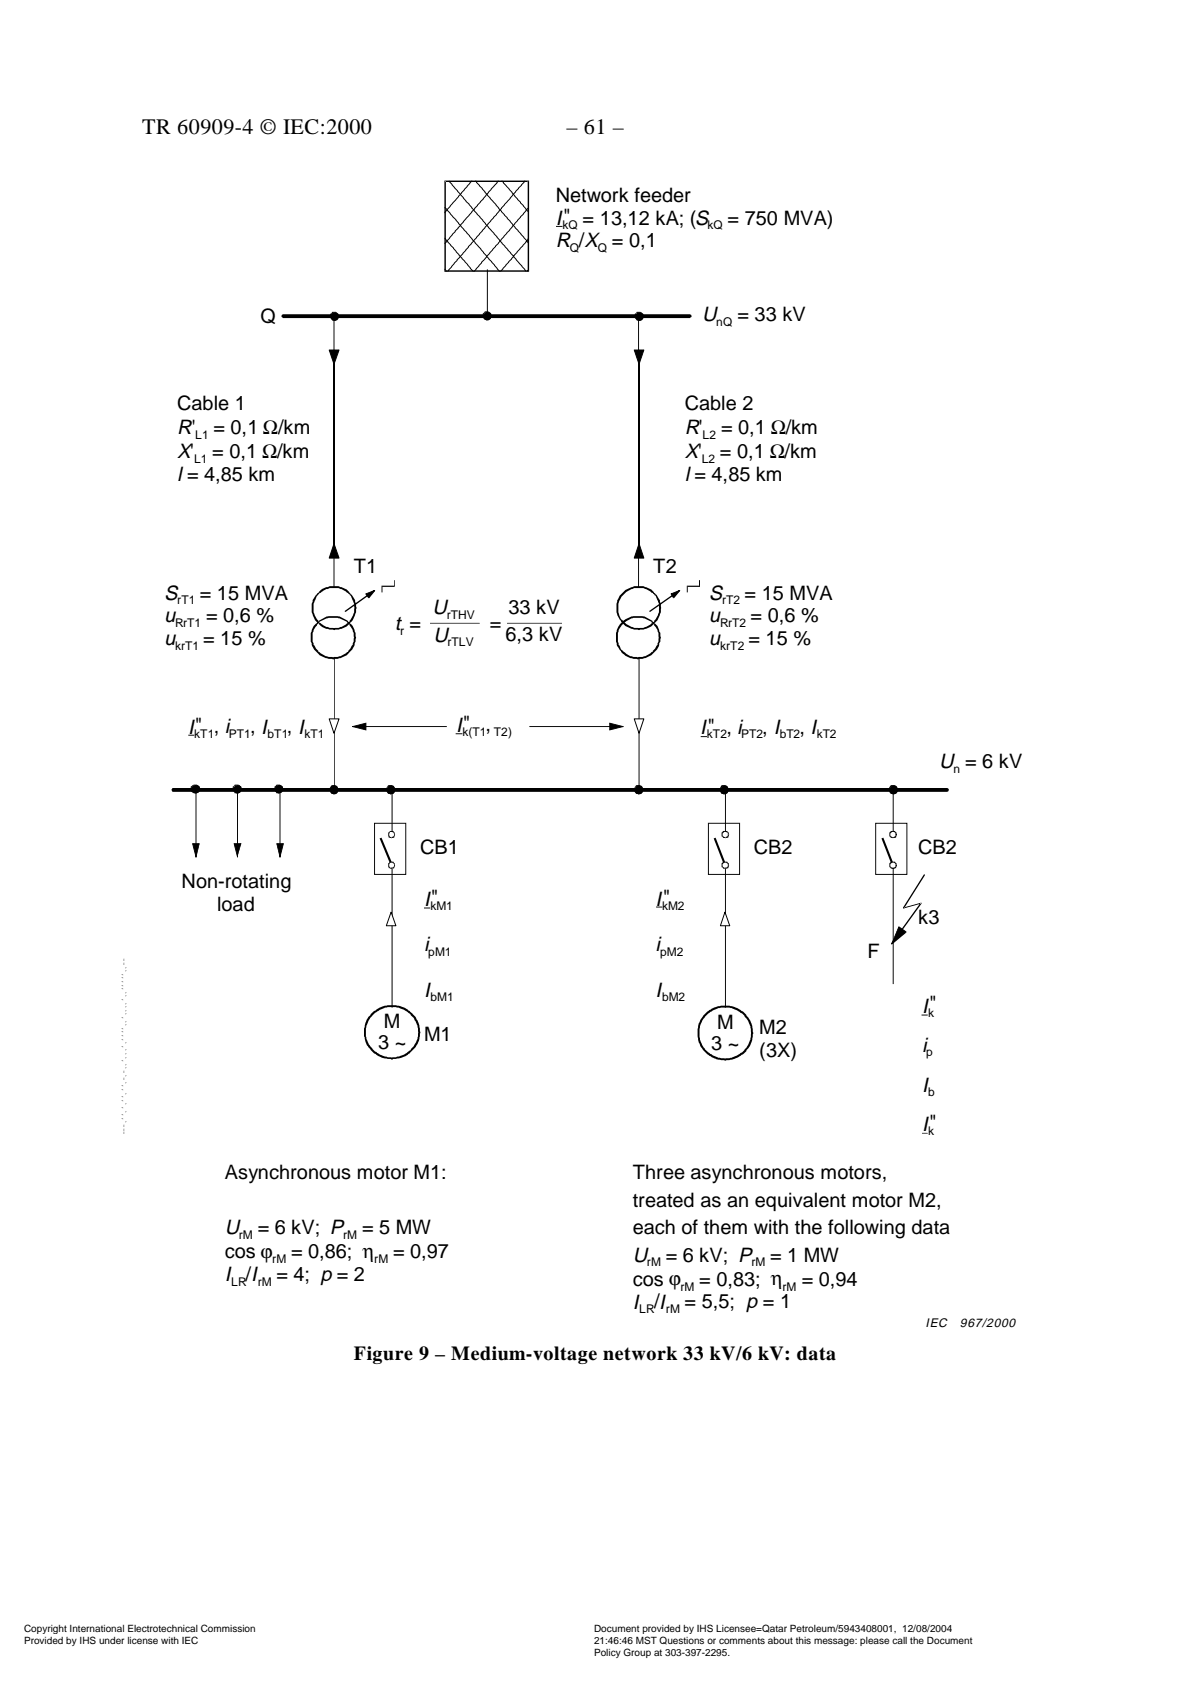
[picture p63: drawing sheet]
<svg xmlns="http://www.w3.org/2000/svg" width="210mm" height="297mm" viewBox="0 0 210 297" stroke-linecap="round" stroke-linejoin="round" font-family="sans-serif">
<defs><g id="words">
<g font-size="3.9">
<text x="25" y="23.7">TR 60909-4 © IEC:2000</text>
<text x="99.9" y="23.7">– 61 –</text>
</g>
<g font-size="3.6">
<text x="98" y="39.6">I&quot; = 13,12 kA; (S</text>
<text x="98" y="43.6">R /X</text>
<text x="123.9" y="56.6">U</text>
<text x="31.3" y="76.6">R'</text>
<text x="120.8" y="76.6">R'</text>
<text x="31.3" y="80.9">X'</text>
<text x="120.8" y="80.9">X'</text>
<text x="31.3" y="84.9">l = 4,85 km</text>
<text x="120.8" y="84.9">l = 4,85 km</text>
<text x="28.9" y="105.8">S</text>
<text x="125" y="105.8">S</text>
<text x="28.9" y="109.8">u</text>
<text x="28.9" y="113.7">u</text>
<text x="69.6" y="111.1">t =</text>
<text x="76.3" y="108.4">U</text>
<text x="76.5" y="113.2">U</text>
<text x="125" y="109.8">u</text>
<text x="125" y="113.7">u</text>
<text x="33.2" y="129.4">I&quot; , i</text>
<text x="80.5" y="129">I&quot;</text>
<text x="123.5" y="129.6">I&quot; , i</text>
<text x="165.7" y="135.5">U = 6 kV</text>
<text x="74.8" y="159.8">I&quot;</text>
<text x="115.6" y="159.8">I&quot;</text>
<text x="74.8" y="167.7">i</text>
<text x="115.6" y="167.7">i</text>
<text x="74.8" y="175.8">I</text>
<text x="115.6" y="175.8">I</text>
<text x="162.6" y="178.6">I&quot;</text>
<text x="162.6" y="185.5">i</text>
<text x="162.6" y="192.5">I</text>
<text x="162.6" y="199.4">I&quot;</text>
<text x="39.7" y="217.7">U</text>
<text x="39.7" y="226">I</text>
<text x="111.6" y="222.5">U</text>
<text x="111.6" y="230.9">I</text>
</g>
<g font-size="3.5">
<text x="98" y="35.7">Network feeder</text>
<text x="128.3" y="39.6">= 750 MVA)</text>
<text x="107.9" y="43.6">= 0,1</text>
<text x="46" y="57">Q</text>
<text x="130.1" y="56.6">= 33 kV</text>
<text x="31.3" y="72.4">Cable 1</text>
<text x="37.7" y="76.6">= 0,1 Ω/km</text>
<text x="120.8" y="72.4">Cable 2</text>
<text x="127.2" y="76.6">= 0,1 Ω/km</text>
<text x="37.5" y="80.9">= 0,1 Ω/km</text>
<text x="127" y="80.9">= 0,1 Ω/km</text>
<text x="62.4" y="101.1">T1</text>
<text x="115.2" y="101.1">T2</text>
<text x="35.2" y="105.8">= 15 MVA</text>
<text x="131.3" y="105.8">= 15 MVA</text>
<text x="35.8" y="113.7">= 15 %</text>
<text x="36.3" y="109.8">= 0,6 %</text>
<text x="86.4" y="111.1">=</text>
<text x="89.2" y="113.1">6,3 kV</text>
<text x="89.7" y="108.3">33 kV</text>
<text x="132" y="113.7">= 15 %</text>
<text x="132.4" y="109.8">= 0,6 %</text>
<text x="44.1" y="129.3">, I</text>
<text x="50.6" y="129.3">, I</text>
<text x="85.6" y="129">,</text>
<text x="134.4" y="129.5">, I</text>
<text x="141" y="129.5">, I</text>
<text x="74.1" y="150.6">CB1</text>
<text x="133" y="150.6">CB2</text>
<text x="162" y="150.6">CB2</text>
<text x="32" y="156.6">Non-rotating</text>
<text x="38.3" y="160.6">load</text>
<text x="162" y="163">k3</text>
<text x="153" y="169.1">F</text>
<text x="66.7" y="185">3 ~</text>
<text x="67.7" y="181.4">M</text>
<text x="74.8" y="183.7">M1</text>
<text x="125.5" y="185.1">3 ~</text>
<text x="126.5" y="181.5">M</text>
<text x="133.9" y="182.3">M2</text>
<text x="133.9" y="186.4">(3X)</text>
<text x="39.7" y="208">Asynchronous motor M1:</text>
<text x="111.6" y="208">Three asynchronous motors,</text>
<text x="111.6" y="212.9">treated as an equivalent motor M2,</text>
<text x="39.7" y="221.9">cos ϕ</text>
<text x="45.5" y="217.7">= 6 kV; P</text>
<text x="51.3" y="221.9">= 0,86; η</text>
<text x="63.9" y="217.7">= 5 MW</text>
<text x="69.3" y="221.9">= 0,97</text>
<text x="111.6" y="217.7">each of them with the following data</text>
<text x="43.3" y="225.9">/I</text>
<text x="48.8" y="225.9">= 4; p = 2</text>
<text x="111.6" y="226.8">cos ϕ</text>
<text x="117.4" y="222.5">= 6 kV; P</text>
<text x="123.3" y="226.8">= 0,83; η</text>
<text x="135.8" y="222.5">= 1 MW</text>
<text x="141.4" y="226.8">= 0,94</text>
<text x="115.4" y="230.8">/I</text>
<text x="120.8" y="230.8">= 5,5; p = 1</text>
<text x="62.4" y="239.8">Figure 9 – Medium-voltage network 33 kV/6 kV: data</text>
</g>
<g font-size="2.2">
<text x="163.3" y="234">IEC</text>
<text x="169.3" y="234">967/2000</text>
</g>
<g font-size="2.1">
<text x="99.2" y="40.5">kQ</text>
<text x="124.8" y="40.5">kQ</text>
<text x="100.5" y="44.4">Q</text>
<text x="105.4" y="44.4">Q</text>
<text x="126.4" y="57.4">nQ</text>
<text x="34.4" y="77.5">L1</text>
<text x="123.9" y="77.5">L2</text>
<text x="34.2" y="81.7">L1</text>
<text x="123.8" y="81.7">L2</text>
<text x="31.3" y="106.6">rT1</text>
<text x="127.4" y="106.6">rT2</text>
<text x="30.9" y="110.6">RrT1</text>
<text x="70.6" y="111.9">r</text>
<text x="78.8" y="109.2">rTHV</text>
<text x="127" y="110.6">RrT2</text>
<text x="30.9" y="114.6">krT1</text>
<text x="78.9" y="114">rTLV</text>
<text x="127" y="114.6">krT2</text>
<text x="34.3" y="130.2">kT1</text>
<text x="40.4" y="130.2">PT1</text>
<text x="47.2" y="130.2">bT1</text>
<text x="53.7" y="130.2">kT1</text>
<text x="81.6" y="129.8">k(T1 T2)</text>
<text x="124.7" y="130.3">kT2</text>
<text x="130.8" y="130.3">PT2</text>
<text x="137.5" y="130.3">bT2</text>
<text x="144.1" y="130.3">kT2</text>
<text x="168.2" y="136.3">n</text>
<text x="75.9" y="160.6">kM1</text>
<text x="116.8" y="160.6">kM2</text>
<text x="75.6" y="168.6">pM1</text>
<text x="116.4" y="168.6">pM2</text>
<text x="75.9" y="176.6">bM1</text>
<text x="116.8" y="176.6">bM2</text>
<text x="163.7" y="179.4">k</text>
<text x="163.4" y="186.3">p</text>
<text x="163.7" y="193.3">b</text>
<text x="163.7" y="200.2">k</text>
<text x="42.1" y="218.6">rM</text>
<text x="60.5" y="218.6">rM</text>
<text x="40.8" y="226.8">LR</text>
<text x="45.5" y="226.8">rM</text>
<text x="48" y="222.8">rM</text>
<text x="66" y="222.8">rM</text>
<text x="114.1" y="223.4">rM</text>
<text x="120" y="227.7">rM</text>
<text x="132.5" y="223.4">rM</text>
<text x="138" y="227.7">rM</text>
<text x="112.8" y="231.6">LR</text>
<text x="117.5" y="231.6">rM</text>
</g>
<g font-size="1.8">
<text x="4.2" y="287.9">Copyright International Electrotechnical Commission</text>
<text x="104.8" y="287.9">Document provided by IHS Licensee=Qatar Petroleum/5943408001, 12/08/2004</text>
<text x="4.2" y="290">Provided by IHS under license with IEC</text>
<text x="104.8" y="290">21:46:46 MST Questions or comments about this message: please call the Document</text>
<text x="104.8" y="292.1">Policy Group at 303-397-2295.</text>
</g>
<text font-size="1.1" x="21.6" y="169" transform="rotate(90 21.6 169)">--``,,,,,``,````,``,,,,`,```,``-`-`,,`,,`,`,,`---</text>
</g></defs>
<g fill="#000">
<path d="M66 145.1l.1 .2 .1-.1v9l-.1-.1h5.5l-.1 .1v-9l.1 .1h-5.5v-.2h5.6v9.2h-5.7z" fill-rule="evenodd"/>
<path d="M67 147.9l.3-.1 1.9 4.6-.3 .2z" fill-rule="evenodd"/>
</g>
<path d="M78.5 31.9h14.8v16h-14.8z" fill-rule="evenodd" fill="#fff"/>
<path d="M78.5 36.6l9.6 11.3M79.2 31.9l13.6 16M83.2 31.9l-4.7 5.6M83.9 31.9l9.3 11M87.9 31.9l-9.4 11M88.5 31.9l4.7 5.5M92.6 31.9l-13.6 16M93.2 36.7l-9.6 11.2M78.5 42l5 5.9M78.5 47.5l.2 .4M93.2 42.1l-4.9 5.8M93.2 47.6l-.1 .3" fill="none" stroke="#000" stroke-width=".18"/>
<g fill="#000">
<path d="M64.5 104.7l1.6-.5-1 1.2zM158.5 163.5l1.3 .9-2.5 2.1z"/>
<path d="M78.4 31.8h14.9v16.1h-14.9v-16.1l.1 .3 .1-.2v16l-.1-.2h14.7l-.1 .2v-16l.1 .2h-14.7z" fill-rule="evenodd"/>
<path d="M58.6 55h.7l.4 .3 .1 .4-.2 .6-.3 .2h-.7l-.3-.3-.1-.4h.2l.1 .4 .5 .2-.1 .1v-.2h.4l.2-.3v-.3h.2l-.1 .2-.1-.4-.2-.3h-.6l-.3 .3v.3h-.2v-.5z" fill-rule="evenodd"/>
<path d="M58.8 55.5h.2v48.1h-.2z" fill-rule="evenodd"/>
<path d="M85.5 54.9h.6l.5 .3 .1 .4-.1 .3a.54 .54 0 0 1-.6 .5l-.2 .1v-.1a.6 .6 0 0 1-.6-.7h.1l.1 .4 .6 .2-.2 .1v-.1a.6 .6 0 0 0 .7-.7h.1v.2l-.3-.6-.7-.1-.2 .2-.1 .4h-.1v-.4z" fill-rule="evenodd"/>
<path d="M85.9 47.5h.1v8.4h-.1z" fill-rule="evenodd"/>
<path d="M49.7 55.5l72-.1a.28 .28 0 0 1 .3 .3 .28 .28 0 0 1-.2 .3l-.1 .1h-71.8l-.3-.2z" fill-rule="evenodd"/>
<path d="M56 109.7l.2-.2a3.4 3.4 0 0 1 2.6-.8v.3a4.2 4.2 0 0 0-2.4 .7l-.7 .9a4.1 4.1 0 0 0-.6 2.6l.2 .6 .2 .1a3.4 3.4 0 0 0 3.1 2l.3 .1h-.2l.3-.1a3.3 3.3 0 0 0 2.2-.9h.2v-.2l.8-1 .3-1.4v.2a4.4 4.4 0 0 0-1.3-2.9 4.2 4.2 0 0 0-2.4-.7v-.3a3.4 3.4 0 0 1 2.5 .8l.3 .2a3.7 3.7 0 0 1 1.2 2.9l-.1 .1a3.3 3.3 0 0 1-1.3 2.6 3.4 3.4 0 0 1-2.4 .9l-.3 .1a4.1 4.1 0 0 1-3.6-2.3l-.3-.8v-1.6l.2-.2a1.75 1.75 0 0 1 .9-1.5z" fill-rule="evenodd"/>
<path d="M56 104.7l.8-.8 .8-.3 .6-.2h.8v.3h-.8l-.6 .2-1 .7h-.2l-.5 .5-.6 1.4a3.6 3.6 0 0 0 .9 3l.2 .4h.2l1 .7 1.4 .2h-.1a3.2 3.2 0 0 0 2.6-1.1h.2l.6-1.2 .3-1.3v.1l-.1-.8-.6-1.4-.9-.8a3.9 3.9 0 0 0-2-.6v-.3h.7l.4 .2a2.36 2.36 0 0 1 1.7 1.1l.1 .1a2.93 2.93 0 0 1 .9 1.7l.1 .8-.3 1a2.17 2.17 0 0 1-.8 1.5 2.79 2.79 0 0 1-2.7 1.3h-.2a3.5 3.5 0 0 1-2.7-1v-.2a2.22 2.22 0 0 1-1.1-1.4l-.1-.5v-1.5l.1-.4a1.73 1.73 0 0 1 .8-1.3z" fill-rule="evenodd"/>
<path d="M58.9 115.9h.1v24h-.1z" fill-rule="evenodd"/>
<path d="M60.8 107.8l5.2-3.7h.2v.1l-5.2 3.7h-.2z" fill-rule="evenodd"/>
<path d="M64.5 104.7l1.7-.6v.1l-1.1 1.3h-.1l-.5-.7 .1-.1 .5 .6h-.1l1-1.2 .1 .1-1.6 .6 .1-.1-.1 .1z" fill-rule="evenodd"/>
<path d="M67.3 103.3h2.2v.1v-1.1h.1v1.2h-2.2l.1-.1v1.1h-.2z" fill-rule="evenodd"/>
<path d="M163 154.2h.1v.2l-3.6 5.8-.1-.1 3.1-.9v.2l-5.1 7.2h-.2v-.2l5.2-7.2 .1 .2-3.2 .8v-.1z" fill-rule="evenodd"/>
<path d="M158.5 163.4l1.4 .9-.2 .2-1.2-1h.1l-1.2 3-.2-.1 2.5-2.1v.2l.2-.2v.2l-2.5 2.1h-.2z" fill-rule="evenodd"/>
<circle cx="59" cy="55.8" r=".75"/>
<circle cx="86" cy="55.8" r=".75"/>
</g>
<g fill="#000" stroke="#000" stroke-width=".18">
<path d="M58.1 61.7h1.7l-.9 2.5z" fill-rule="evenodd"/>
<path d="M58.9 95.9l.9 2.5h-1.7z" fill-rule="evenodd"/>
</g>
<path d="M59 64.3v32.3" fill="none" stroke="#000" stroke-width=".34"/>
<path d="M58.1 126.8h1.7l-.9 2.5z" fill-rule="evenodd" fill="#fff" stroke="#000" stroke-width=".18"/>
<g fill="#000">
<path d="M118.4 104.7l1.5-.5-1.1 1.2zM62.2 128.2l2.3-.6v1.1zM107.6 127.6l2.3 .6-2.3 .5zM34 148.8h1.2l-.6 2.3zM41.3 148.8h1.2l-.6 2.3zM48.8 148.8h1.2l-.6 2.3z"/>
<path d="M112.3 55h.7l.5 .3 .1 .4-.2 .6-.8 .3-.3-.1-.3-.3v-.4h.1l.1 .4 .6 .2-.2 .1v-.2h.5l.2-.3v-.3h.2l-.1 .2-.3-.6-.6-.1-.3 .1-.1 .5h-.1v-.5z" fill-rule="evenodd"/>
<path d="M112.6 55.5h.1v48.1h-.1z" fill-rule="evenodd"/>
<path d="M110.1 109.4l.2-.2a3.4 3.4 0 0 1 2.3-.5v.3a2.94 2.94 0 0 0-2.2 .7l-.9 .9a3.8 3.8 0 0 0-.5 2.6l.2 .6a3.6 3.6 0 0 0 2 2l1.4 .2h-.1l.2-.1a3.2 3.2 0 0 0 2.3-.9h.1v-.2l.9-1 .2-1.4v.2a4.2 4.2 0 0 0-1.3-2.9 4 4 0 0 0-2.3-.7v-.3a3.3 3.3 0 0 1 2.4 .8l.3 .2a3.9 3.9 0 0 1 1.3 2.9l-.3 1.2a3.7 3.7 0 0 1-3.6 2.4l-.2 .1a3.9 3.9 0 0 1-3-1.3v-.2l-.1-.1a2.65 2.65 0 0 1-.7-1.5 5.1 5.1 0 0 1 .4-2.8z" fill-rule="evenodd"/>
<path d="M109.3 105.1a4 4 0 0 1 3.4-1.7v.3a3.5 3.5 0 0 0-3.5 4.6 3.5 3.5 0 0 0 3.3 2.5h.3h-.2a3.4 3.4 0 0 0 2.6-1.1 3.4 3.4 0 0 0 1.1-2.5v.1l-.1-.8-.6-1.4-.9-.8a3.6 3.6 0 0 0-2-.6v-.3a4 4 0 0 1 3.6 2.3 3.6 3.6 0 0 1 .1 2.8 3.9 3.9 0 0 1-3.5 2.6h-.4a3.9 3.9 0 0 1-3-1.4v-.2a3.1 3.1 0 0 1-.8-3l.2-.7z" fill-rule="evenodd"/>
<path d="M112.6 115.9h.2v24h-.2z" fill-rule="evenodd"/>
<path d="M114.5 107.8l5.3-3.7h.2v.1l-5.3 3.7h-.2z" fill-rule="evenodd"/>
<path d="M118.3 104.7l1.7-.6v.1l-1.1 1.3h-.2l-.4-.7 .2-.1 .4 .6h-.2l1.1-1.2 .1 .1-1.5 .6 .1-.1-.2 .1z" fill-rule="evenodd"/>
<path d="M121.1 103.3h2.3l-.1 .1v-1.1h.2v1.2h-2.3l.1-.1v1.1h-.2z" fill-rule="evenodd"/>
<path d="M33.6 138.7l.5-.3h.6l.5 .3v.4h.1l-.1 .1a.59 .59 0 0 1-.6 .7h-.5v-.1a.54 .54 0 0 1-.5-.6h.2a.52 .52 0 0 0 .6 .5v.2v-.2h.3l.3-.2 .1-.4h.1v.1l-.3-.5-.8-.1-.3 .3v.3h-.2z" fill-rule="evenodd"/>
<path d="M34.5 139.2h.2v12h-.2z" fill-rule="evenodd"/>
<path d="M41 138.7l.4-.3 .8 .1 .4 .2 .1 .4-.2 .6-.4 .2h-.7l-.3-.3-.1-.4h.2l.1 .4 .6 .2-.2 .1v-.2h.4l.3-.3v-.3h.2l-.1 .1-.1-.3-.3-.3h-.5l-.3 .1-.1 .5h-.2z" fill-rule="evenodd"/>
<path d="M41.8 139.2h.2v12h-.2z" fill-rule="evenodd"/>
<path d="M48.4 138.7a1.05 1.05 0 0 1 1-.3l.5 .3 .1 .4a.83 .83 0 0 1-.4 .8 .83 .83 0 0 1-.9-.1l-.2-.2-.1-.4h.1l.2 .4 .5 .2-.1 .1v-.2h.4l.2-.3v-.3h.2l-.1 .1-.2-.5-.7-.1-.2 .1v.2h-.2v.3h-.1z" fill-rule="evenodd"/>
<path d="M49.3 139.2h.2v12h-.2z" fill-rule="evenodd"/>
<path d="M58.4 138.6l.7-.1a.84 .84 0 0 1 .3 1.4l-.6 .2a.64 .64 0 0 1-.6-.8h.1v.3l.4 .2v.1l.3 .1-.2 .1v-.2a.65 .65 0 0 0 .7-.7h.1l-.3-.5h-.6l-.1 .1h-.2l-.1 .5h-.1v-.3z" fill-rule="evenodd"/>
<path d="M62.1 128.1l2.5-.6v1.2h-.1v-1.1l-2.3 .6v-.1l2.3 .6 .1 .1-2.5-.6z" fill-rule="evenodd"/>
<path d="M68.4 138.6l.8-.1a.51 .51 0 0 1 .4 .5v.6a.65 .65 0 0 1-.8 .5 .64 .64 0 0 1-.7-.8h.2v.3l.4 .2v.1l.3 .1-.2 .1v-.2h.4v-.2h.2l.1-.5h.1l-.1 .2v-.4l-.2-.1-.1-.2h-.5l-.1 .1h-.2l-.1 .5h-.2v-.3z" fill-rule="evenodd"/>
<path d="M62.1 128.1h16.7v.1h-16.7z" fill-rule="evenodd"/>
<path d="M93.4 128.1h16.6v.1h-16.6z" fill-rule="evenodd"/>
<path d="M107.5 127.5l2.5 .6v.1l-2.5 .6v-1.2h.1v1.1l2.3-.6v.1l-2.3-.6z" fill-rule="evenodd"/>
<path d="M30.3 139.1l136.8-.1a.34 .34 0 0 1 .3 .4 .34 .34 0 0 1-.4 .3h-136.5l-.2-.3z" fill-rule="evenodd"/>
<path d="M33.9 148.7h1.3v.2h-1.2l.1-.1 .6 2.3h-.2l.6-2.3 .1 .1v-.2l-.5 2.5h-.2z" fill-rule="evenodd"/>
<path d="M41.2 148.7h1.3v.2h-1.2l.1-.1 .6 2.3h-.2l.6-2.3 .1 .1 .1-.2-.8 2.5z" fill-rule="evenodd"/>
<path d="M48.8 148.7h1.2v.2h-1.2l.1-.1 .6 2.3h-.2l.6-2.3 .1 .1 .1-.2-.6 2.5h-.2z" fill-rule="evenodd"/>
<circle cx="112.8" cy="55.8" r=".75"/>
<circle cx="34.6" cy="139.2" r=".78"/>
<circle cx="41.9" cy="139.2" r=".74"/>
<circle cx="49.2" cy="139.2" r=".75"/>
<circle cx="58.9" cy="139.3" r=".76"/>
<circle cx="69" cy="139.3" r=".77"/>
</g>
<g fill="#000" stroke="#000" stroke-width=".18">
<path d="M111.9 61.7h1.7l-.9 2.5z" fill-rule="evenodd"/>
<path d="M112.7 95.9l.9 2.5h-1.7z" fill-rule="evenodd"/>
</g>
<path d="M112.7 64.3v32.3" fill="none" stroke="#000" stroke-width=".34"/>
<path d="M111.9 126.8h1.7l-.9 2.5z" fill-rule="evenodd" fill="#fff" stroke="#000" stroke-width=".18"/>
<g fill="#000">
<path d="M69.1 139.9h.1v7.2h-.1z" fill-rule="evenodd"/>
<path d="M112.1 138.6l.8-.1a.84 .84 0 0 1 .2 1.4l-.5 .2a.64 .64 0 0 1-.7-.8h.1v.3l.4 .2v.1l.3 .1-.1 .1v-.2a.65 .65 0 0 0 .6-.7l.1 .2-.1-.4-.3-.3h-.5l-.1 .1h-.2l-.1 .5h-.1v-.3z" fill-rule="evenodd"/>
<path d="M69.1 153.1h.1v24.6h-.1z" fill-rule="evenodd"/>
<path d="M65.4 178.9l.8-.7a4.2 4.2 0 0 1 3-.9v.3h-.8a4.7 4.7 0 0 0-3.9 3.8v1.4a4.6 4.6 0 0 0 3.6 3.6l1.1 .2h-.1l.2-.1a5 5 0 0 0 3.2-1.3v-.1a4.4 4.4 0 0 0 1.3-3.1v.2a4.7 4.7 0 0 0-1.8-3.5 4.1 4.1 0 0 0-2.8-1.1v-.3a4.9 4.9 0 0 1 4.9 5.5l-.3 .9a5.4 5.4 0 0 1-1.4 1.9 4.3 4.3 0 0 1-3.1 1.2l-.1 .1-.3-.1a4.7 4.7 0 0 1-4.6-3.6l-.1-.4v-1.4l.1-.2a3.6 3.6 0 0 1 1.1-2.3z" fill-rule="evenodd"/>
<circle cx="112.7" cy="139.3" r=".77"/>
</g>
<path d="M69 160.9l.8 2.4h-1.7z" fill-rule="evenodd" fill="#fff" stroke="#000" stroke-width=".18"/>
<circle cx="69.1" cy="147.2" r=".6" fill="#fff"/>
<path d="M68.5 146.8l.3-.2h.6l.2 .2v.5a.54 .54 0 0 1-.8 .5h-.2l-.1-.6h.2l.1 .4 .4 .2h-.2v-.2l.4-.1 .1-.3h.1l-.1 .1-.1-.5-.6-.1-.1 .5h-.2z" fill-rule="evenodd" fill="#000"/>
<circle cx="69.1" cy="152.7" r=".6" fill="#fff"/>
<g fill="#000">
<path d="M68.5 152.2l.3-.2h.6l.2 .2v.5a.58 .58 0 0 1-.8 .5l-.2-.1-.1-.5h.2l.1 .4 .4 .1-.2 .1v-.2h.4l.1-.4h.1l-.1 .1-.1-.5h-.6l-.1 .4h-.2z" fill-rule="evenodd"/>
<path d="M74.8 160.1h1.1v.1h-1.1z" fill-rule="evenodd"/>
</g>
<path d="M125 145.2h5.5v9.1h-5.5z" fill-rule="evenodd" fill="#fff"/>
<g fill="#000">
<path d="M127.2 138.6l.8-.1a.84 .84 0 0 1 .2 1.4l-.6 .2a.6 .6 0 0 1-.6-.8h.2v.4h.2l.1 .2 .3 .1-.2 .1v-.2a.65 .65 0 0 0 .7-.7h.2l-.1 .2-.1-.4-.3-.3h-.5l-.1 .1h-.2v.5h-.2v-.3z" fill-rule="evenodd"/>
<path d="M127.9 139.9h.1v7.2h-.1z" fill-rule="evenodd"/>
<path d="M124.9 145.1l.1 .2v-.1v9v-.1h5.5l-.1 .1v-9l.1 .1h-5.5v-.2h5.5v9.2h-5.6z" fill-rule="evenodd"/>
<path d="M125.9 147.9l.3-.1 1.8 4.6-.3 .2z" fill-rule="evenodd"/>
<path d="M127.9 153.1h.1v24.6h-.1z" fill-rule="evenodd"/>
<circle cx="127.8" cy="139.3" r=".76"/>
</g>
<path d="M127.9 160.9l.8 2.4h-1.6z" fill-rule="evenodd" fill="#fff" stroke="#000" stroke-width=".18"/>
<circle cx="128" cy="147.3" r=".61" fill="#fff"/>
<path d="M127.3 146.8h.1l.1-.2h.8a1.15 1.15 0 0 1 .2 1.2h-.2a1.07 1.07 0 0 1-1-.3v-.3h.2v.3l.5 .3h-.1v-.2l.4-.1 .1-.3h.2l-.1 .1-.2-.5-.2-.1h-.4l-.2 .3v.2h-.2z" fill-rule="evenodd" fill="#000"/>
<circle cx="128" cy="152.7" r=".61" fill="#fff"/>
<g fill="#000">
<path d="M127.3 152.2h.1l.1-.2h.8a1.09 1.09 0 0 1 .2 1.1h-.2a.91 .91 0 0 1-1-.1v-.4h.2v.4l.5 .1-.1 .1v-.2h.4l.1-.4h.2l-.1 .1-.2-.5h-.2h-.4l-.2 .2v.2h-.2z" fill-rule="evenodd"/>
<path d="M115.7 159.9h1.1v.2h-1.1z" fill-rule="evenodd"/>
</g>
<path d="M154.5 145.2h5.5v9.1h-5.5z" fill-rule="evenodd" fill="#fff"/>
<g fill="#000">
<path d="M157.5 139.6h.1v7.5h-.1z" fill-rule="evenodd"/>
<path d="M154.4 145.1l.1 .2v-.1v9v-.1h5.5l-.1 .1v-9l.1 .1h-5.5v-.2h5.5v9.2h-5.6z" fill-rule="evenodd"/>
<path d="M155.5 147.9l.3-.1 1.8 4.6-.3 .2z" fill-rule="evenodd"/>
</g>
<circle cx="157.6" cy="147.3" r=".63" fill="#fff"/>
<path d="M156.9 146.8l.2-.2h.8a1.15 1.15 0 0 1 .2 1.2h-.2a1.07 1.07 0 0 1-1-.3v-.3h.1l.1 .3 .5 .3h-.1v-.2l.4-.1 .1-.3h.1v.1l-.2-.5-.6-.1-.3 .3v.2h-.1z" fill-rule="evenodd" fill="#000"/>
<circle cx="157.6" cy="152.7" r=".63" fill="#fff"/>
<g fill="#000">
<path d="M98.1 39.8h1.1v.2h-1.1z" fill-rule="evenodd"/>
<path d="M75.8 109.9h8.8v.1h-8.8z" fill-rule="evenodd"/>
<path d="M89.4 109.9h9.7v.1h-9.7z" fill-rule="evenodd"/>
<path d="M33.2 129.6h1.1v.2h-1.1z" fill-rule="evenodd"/>
<path d="M80.4 129.3h1.2v.2h-1.2z" fill-rule="evenodd"/>
<path d="M123.6 129.9h1.1v.1h-1.1z" fill-rule="evenodd"/>
<path d="M157 138.6l.8-.1a.84 .84 0 0 1 .3 1.4l-.6 .2a.64 .64 0 0 1-.7-.8h.2v.3l.3 .2v.1l.3 .1-.1 .1v-.2a.65 .65 0 0 0 .6-.7h.2l-.1 .2-.1-.4-.3-.3h-.5l-.1 .1h-.2v.5h-.2v-.3z" fill-rule="evenodd"/>
<path d="M157.1 152h.8a1.09 1.09 0 0 1 .2 1.1h-.2a.91 .91 0 0 1-1-.1v-.4h.1l.1 .4 .5 .1-.1 .1v-.2h.4l.1-.4h.1v.1l-.2-.5h-.6l-.3 .2v.2h-.1v-.4z" fill-rule="evenodd"/>
<path d="M157.5 153.2h.1v20.4h-.1z" fill-rule="evenodd"/>
<path d="M124 179.2l.8-.8 .7-.5a5.6 5.6 0 0 1 2.5-.5v.3a4.6 4.6 0 0 0-4.5 3.2l-.1 .6v1.4l.1 .6a4.5 4.5 0 0 0 1.5 2.1l1.7 1 1.3 .1h-.1a4.9 4.9 0 0 0 4.5-3.3l.1-1.3v.2a4.5 4.5 0 0 0-4.5-4.6v-.3a4.8 4.8 0 0 1 3.6 1.6 4.7 4.7 0 0 1-.8 7.1 4.8 4.8 0 0 1-6-.1l-.8-.8a4.8 4.8 0 0 1-1-2.3v-1.4a5.6 5.6 0 0 1 1-2.3z" fill-rule="evenodd"/>
<path d="M162.5 179h1.1v.1h-1.1z" fill-rule="evenodd"/>
<path d="M162.6 199.8h1v.2h-1z" fill-rule="evenodd"/>
<circle cx="157.6" cy="139.3" r=".77"/>
</g>
<path d="M163.3 232h17.2v3.5h-17.2z" fill-rule="evenodd" fill="#fff"/>
<g fill="#fff">
<path d="M3.7 286.1h42.3v2.3h-42.3z"/>
<path d="M3.7 288.2h31.8v2.3h-31.8z"/>
<path d="M104.2 286.1h64.1v2.3h-64.1z"/>
<path d="M104.2 288.2h67.8v2.3h-67.8z"/>
<path d="M104.2 290.3h24.9v2.3h-24.9z"/>
<path d="M3.7 290.3h.9v2.3h-.9z"/>
<path d="M21.3 168.7h1.2z"/>
</g>
<use href="#words"/>
</svg>
